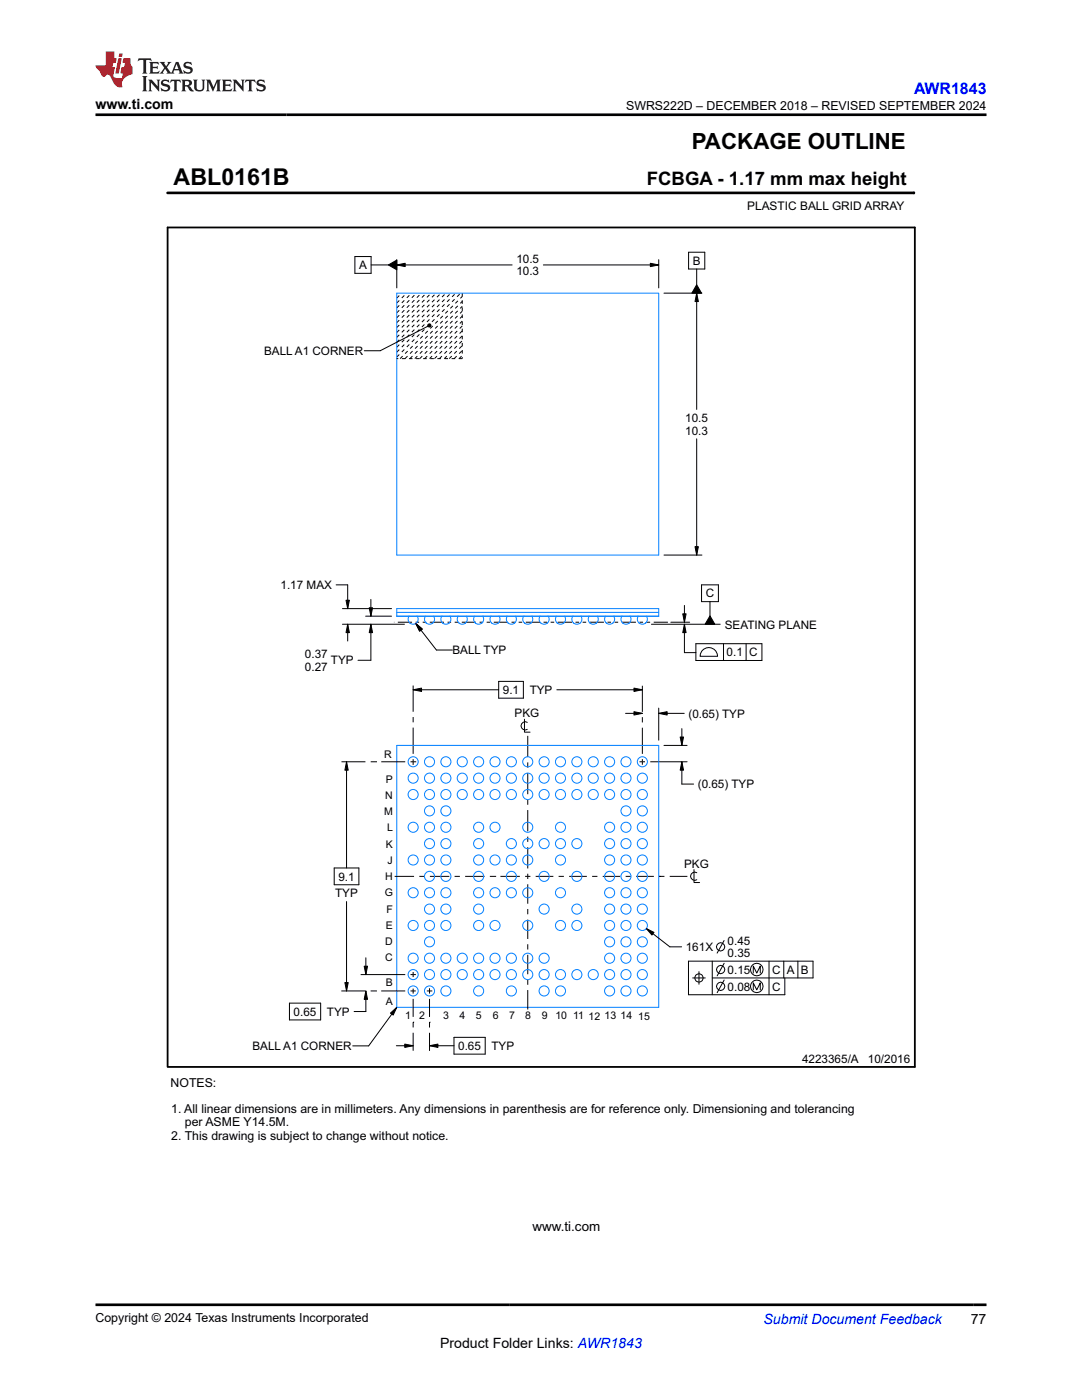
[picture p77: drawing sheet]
<svg xmlns="http://www.w3.org/2000/svg" width="216mm" height="279mm" viewBox="0 0 216 279" stroke-linecap="round" stroke-linejoin="round" font-family="sans-serif">
<defs><g id="words">
<text font-size="4.6" x="34.6" y="36.8">ABL0161B</text>
<text font-size="4.5" x="138" y="29.7">PACKAGE OUTLINE</text>
<text font-size="3.7" x="129.1" y="36.8">FCBGA - 1.17 mm max height</text>
<text font-size="3.2" fill="#00f" x="182.4" y="18.7">AWR1843</text>
<g font-size="2.8">
<text x="19.1" y="21.8">www.ti.com</text>
<text x="87.8" y="269">Product Folder Links: AWR1843</text>
<text x="193.7" y="264.2">77</text>
</g>
<text font-size="2.8" fill="#00f" x="152.4" y="264.2">Submit Document Feedback</text>
<text font-size="2.7" x="106.3" y="245.7">www.ti.com</text>
<g font-size="2.5">
<text x="124.9" y="21.9">SWRS222D – DECEMBER 2018 – REVISED SEPTEMBER 2024</text>
<text x="34" y="216.9">NOTES:</text>
<text x="34.2" y="222.2">1. All linear dimensions are in millimeters. Any dimensions in parenthesis are for reference only. Dimensioning and tolerancing</text>
<text x="34.2" y="227.4">2. This drawing is subject to change without notice.</text>
<text x="36.9" y="224.8">per ASME Y14.5M.</text>
<text x="19" y="263.9">Copyright © 2024 Texas Instruments Incorporated</text>
</g>
<text font-size="2.4" x="149.1" y="41.9">PLASTIC BALL GRID ARRAY</text>
<g font-size="2.3">
<text x="71.7" y="53.7">A</text>
<text x="103" y="52.5">10.5</text>
<text x="138.2" y="52.9">B</text>
<text x="103" y="55">10.3</text>
<text x="52.7" y="70.8">BALL A1 CORNER</text>
<text x="136.7" y="84.2">10.5</text>
<text x="136.7" y="86.7">10.3</text>
<text x="56" y="117.6">1.17 MAX</text>
<text x="140.8" y="119.2">C</text>
<text x="144.6" y="125.5">SEATING PLANE</text>
<text x="60.9" y="131.4">0.37</text>
<text x="90.3" y="130.6">BALL TYP</text>
<text x="145" y="131">0.1 C</text>
<text x="60.9" y="133.9">0.27</text>
<text x="66" y="132.6">TYP</text>
<text x="100.3" y="138.5">9.1</text>
<text x="102.7" y="143.2">PKG</text>
<text x="105.7" y="138.5">TYP</text>
<text x="137.4" y="143.2">(0.65) TYP</text>
<text x="139.2" y="157.3">(0.65) TYP</text>
<text x="136.5" y="173.2">PKG</text>
<text x="66.9" y="179.1">TYP</text>
<text x="67.5" y="175.7">9.1</text>
<text x="136.8" y="189.8">161X</text>
<text x="145.2" y="188.5">0.45</text>
<text x="145.2" y="191.1">0.35</text>
<text x="145.2" y="194.3">0.15</text>
<text x="145.2" y="197.7">0.08</text>
<text x="154.1" y="194.3">C A B</text>
<text x="154.1" y="197.7">C</text>
<text x="58.6" y="202.7">0.65</text>
<text x="65.2" y="202.7">TYP</text>
<text x="50.4" y="209.6">BALL A1 CORNER</text>
<text x="91.4" y="209.5">0.65</text>
<text x="98.1" y="209.5">TYP</text>
<text x="160" y="212.1">4223365/A</text>
<text x="173.2" y="212.1">10/2016</text>
</g>
<g font-size="2.1">
<text x="76.7" y="151.3">R</text>
<text x="76.9" y="159.4">N</text>
<text x="77" y="156.2">P</text>
<text x="76.7" y="162.7">M</text>
<text x="77.2" y="165.9">L</text>
<text x="77" y="169.2">K</text>
<text x="77.4" y="172.4">J</text>
<text x="76.8" y="178.9">G</text>
<text x="76.9" y="175.7">H</text>
<text x="77" y="185.4">E</text>
<text x="77.1" y="182.1">F</text>
<text x="76.9" y="191.9">C</text>
<text x="76.9" y="188.6">D</text>
<text x="77" y="196.8">B</text>
<text x="77" y="200.5">A</text>
<text x="80.8" y="203.4">1</text>
<text x="83.7" y="203.4">2</text>
<text x="88.4" y="203.4">3</text>
<text x="91.7" y="203.4">4</text>
<text x="94.9" y="203.4">5</text>
<text x="98.4" y="203.4">6</text>
<text x="101.6" y="203.4">7</text>
<text x="104.8" y="203.4">8</text>
<text x="108.1" y="203.4">9</text>
<text x="110.8" y="203.4">10</text>
<text x="114.3" y="203.4">11</text>
<text x="117.5" y="203.5">12</text>
<text x="120.6" y="203.5">13</text>
<text x="123.8" y="203.4">14</text>
<text x="127.4" y="203.5">15</text>
</g>
<text font-size=".2" x="103.6" y="38.6">SCALE 1.400</text>
</g></defs>
<g fill="#000">
<path d="M77.5 52.9l1.7-1v1.9zM79.2 52.9l1.6-.4v.7zM129.8 52.5l1.6 .4-1.6 .3zM139 58.5l.4 1.7h-.7zM139 56.8l1 1.7h-2zM85.4 64.8l.2-.2 .3 .1 .1 .3-.1 .2-.3 .1-.2-.2zM138.7 109.1h.7l-.4 1.7zM69 119.8h.7l-.3 1.7zM69.4 124.6l.3 1.7h-.7zM73.7 121.3h.6l-.3 1.7zM74 124.6l.3 1.7h-.6zM82.4 137.7l1.7-.4v.7z"/>
<path d="M83 124.4l1.3 1.1-.6 .5zM126.5 137.3l1.7 .4-1.7 .3zM136.2 122.5h.7l-.3 1.7zM136.6 124.6l.3 1.7h-.7zM141.7 122.9l.9 1.7h-1.9zM69.1 152l.4 1.7h-.7zM126.5 142l1.7 .4-1.7 .3zM131.4 142.4l1.7-.4v.7zM135.7 147.1h.7l-.3 1.7zM136.1 152l.3 1.7h-.7zM68.8 196.1h.7l-.4 1.7zM73 197.8l.3 1.6h-.6z"/>
<path d="M72.7 192.8h.6l-.3 1.7zM129 185.3l1.5 .8-.4 .5zM77.9 202.2l1.3-1.2-.7 1.6zM80.8 208.4l1.6 .3-1.6 .3zM85.7 208.7l1.7-.3v.6z"/>
</g>
<g fill="none" stroke="#000" stroke-width=".2">
<path d="M33.4 38.5h149M182.4 38.3v.4M70.8 51.2h3.2v3.4h-3.2zM74 52.9h3.5M77.5 52.9l1.7-1v1.9zM79.2 52.9l1.6-.4v.7zM79.2 51.8v5.7M79.2 52.9h23M108.4 52.9h23M129.8 52.5l1.6 .4-1.6 .3zM131.4 51.8v5.7M132.5 58.5h7.6"/>
<path d="M137.4 50.3h3.2v3.4h-3.2zM139 56.8l1 1.7h-2zM139 58.5l.4 1.7h-.7zM139 53.7v3.1M139 58.5v23.2M85.4 64.8l.2-.2 .3 .1 .1 .3-.1 .2-.3 .1-.2-.2zM85.4 65.1l-9.5 4.9h-3.2M139 87.6v23.2M67.1 116.7h2.3v4.8M69 119.8h.7l-.3 1.7zM74 119.6v3.4M132.5 110.8h7.6"/>
<path d="M138.7 109.1h.7l-.4 1.7zM140 116.7h3.3v3.4h-3.3zM68.3 121.5h9.8M68.3 124.6h12.4M69.4 124.6l.3 1.7h-.7zM69.4 124.6v3.3M73 123h5.1M73.7 121.3h.6l-.3 1.7zM74 124.6l.3 1.7h-.6zM74 124.6v7.2h-2.6M82.4 137.7l1.7-.4v.7zM82.4 136.8v5.2"/>
<path d="M82.4 137.7h17.1M83 124.4l1.3 1.1-.6 .5zM83 124.4l4.1 5.3h3.2M99.5 136h4.9v3.3h-4.9zM111.1 137.7h17.1M126.5 137.3l1.7 .4-1.7 .3zM128.2 136.9v5.2M130 124.6h13.7M133.9 124.2h3.7M136.2 122.5h.7l-.3 1.7zM136.6 124.6l.3 1.7h-.7zM136.6 124.6v5.6h2.3"/>
<path d="M136.6 120.8v3.4M138.9 128.5h13.1v3.3h-13.1v-3.3M140 129.9a1.75 1.75 0 0 1 2-.6 1.75 1.75 0 0 1 1.2 1.7h-3.5zM141.7 122.9l.9 1.7h-1.9zM141.7 120.1v2.8M144.4 128.5v3.3M148.9 128.5v3.3M68.1 152h4.8M69.1 152l.4 1.7h-.7zM69.1 152v21.2M74 152h1M75 152h.1"/>
<path d="M76.1 152h4.8M81.9 152h1.2M82.4 143.1v1.1M82.4 145.2v5.2M82.4 151.5v1.2M104.7 143.5v2.6h1.1M105.2 144.2a.82 .82 0 0 0-1.2 .7 .82 .82 0 0 0 1.2 .7M105.3 146.9v4.2M105.3 152.2v1M105.3 154.3v4.2M105.3 159.6v1M124.8 142.4h3.4"/>
<path d="M126.5 142l1.7 .4-1.7 .3zM127.6 152h1.1M128.2 143.1v1.1M128.2 145.2v5.2M128.2 151.5v1.1M129.8 152h7.3M131.4 142.4l1.7-.4v.7zM131.4 141.3v6.4M131.4 142.4h5.1M132.5 148.8h4.6M135.7 147.1h.7l-.3 1.7zM136.1 152l.3 1.7h-.7z"/>
<path d="M136.1 152v4.5h2.3M136.1 145.4v3.4M66.7 173.2h4.9v3.4h-4.9zM69.1 179.9v17.9M78.7 174.9h3.9M83.7 174.9h1M85.8 174.9h3.9M90.7 174.9h1.1M92.8 174.9h3.9M97.7 174.9h1.1M98.8 174.9h.1M99.9 174.9h3.8"/>
<path d="M104.8 174.9h1M105.3 161.7v4.2M105.3 167v1M105.3 169.1v4.2M105.3 174.4v1M105.3 176.5v3.9M106.9 174.9h3.5M111.5 174.9h1M113.6 174.9h3.5M118.2 174.9h1M120.3 174.9h3.5M124.8 174.9h1.1"/>
<path d="M126.9 174.9h3.6M131.5 174.9h.1M131.5 174.9h1.1M133.6 174.9h3.6M138.5 173.5v2.6h1.1M139 174.2a.82 .82 0 0 0-1.2 .7 .82 .82 0 0 0 1.2 .7M68.1 197.8h4.8M68.8 196.1h.7l-.4 1.7zM72 194.5h8.9M72.7 192.8h.6l-.3 1.7zM73 197.8l.3 1.6h-.6zM73 191.1v3.4"/>
<path d="M73 197.8v4.1h-2.3M74 197.8h1M75 197.8h.1M76.1 197.8h4.8M81.9 197.8h1.1M81.9 194.5h1.1M82.4 194v1M82.4 197.3v1M82.4 199.3v3.6M85.2 197.8h1.1M85.7 197.2v1.1M85.7 199.3v3.7"/>
<path d="M105.3 195.5h.1M105.3 181.4v1.1M105.3 183.5v3.9M105.3 188.4v1.1M105.3 190.6v3.8M105.3 195.5v1M105.3 197.6v3.9M129 185.3l1.5 .8-.4 .5zM129 185.3l4.7 3.7h2.3M138.2 195.2h2.5M139.5 193.9v2.5M142.1 195.2h20.1v-3.4h-24.8v6.7h19.2v-3.3"/>
<path d="M142.1 191.8v6.7M144.5 187.7l-1.4 2.5M144.5 192.2l-1.4 2.6M144.5 195.6l-1.4 2.5M150.3 194.2v-1.4l.7 1.4 .7-1.4v1.4M150.3 197.5v-1.4l.7 1.4 .7-1.4v1.4M153.4 191.8v6.7M156.4 191.8v3.4M159.2 191.8v3.4M57.8 200.2h6.2v3.3h-6.2zM77.9 202.2l1.3-1.2-.7 1.6zM79.1 208.7h3.3"/>
<path d="M79.2 201l-5.6 7.7h-3.2M80.8 208.4l1.6 .3-1.6 .3zM82.4 204h.1M82.4 204v1M82.4 206.1v3.6M85.7 208.7l1.7-.3v.6zM85.7 204h.1M85.7 204v1.1M85.7 206.1v3.6M85.7 208.7h4.9M90.6 207h6.2v3.4h-6.2z"/>
<circle cx="139.5" cy="195.2" r=".83"/>
<circle cx="143.8" cy="189" r=".82"/>
<circle cx="143.8" cy="193.5" r=".82"/>
<circle cx="143.8" cy="196.8" r=".82"/>
<circle cx="151" cy="193.5" r="1.25"/>
<circle cx="151" cy="196.8" r="1.25"/>
</g>
<path d="M33.4 45.4h149.1v167.5h-149.1z" fill="none" stroke="#000" stroke-width=".36"/>
<path d="M33.4 38.5h149" fill="none" stroke="#000" stroke-width=".53"/>
<g fill="none" stroke="#000" stroke-width=".2" stroke-dasharray=".7 .7" stroke-linecap="butt">
<path d="M79.2 59.5l1-1M92.2 58.5v13.1M79.2 60.5l1.9-2M79.2 61.4l2.9-2.9M79.2 62.4l3.9-3.9M79.2 63.4l4.9-4.9M79.2 64.4l5.9-5.9M79.2 65.4l6.8-6.9M79.2 66.4l7.8-7.9M79.2 67.3l8.8-8.8M79.2 68.3l9.8-9.8M79.2 69.3l10.8-10.8"/>
<path d="M79.2 70.3l11.7-11.8M79.2 71.3l12.7-12.8M79.8 71.6l12.4-12.4M80.8 71.6l11.4-11.5M81.8 71.6l10.4-10.5M82.8 71.6l9.4-9.5M83.8 71.6l8.4-8.5M84.7 71.6l7.5-7.5M85.7 71.6l6.5-6.5M86.7 71.6l5.5-5.6M87.7 71.6l4.5-4.6M88.7 71.6l3.5-3.6"/>
<path d="M89.6 71.6l2.6-2.6M90.6 71.6l1.6-1.6M91.6 71.6l.6-.7M92.2 71.6h-13"/>
</g>
<g fill="none" stroke="#007fff" stroke-width=".2">
<path d="M79.2 58.5h52.2v52.3h-52.2zM79.2 121.5h52.2v1.5h-52.2zM79.2 122.2h52.2M81.6 123a1.01 1.01 0 0 0 .2 1.3 1.01 1.01 0 0 0 1.3 0 1.01 1.01 0 0 0 .1-1.3M84.9 123a1.01 1.01 0 0 0 .1 1.3 1.01 1.01 0 0 0 1.4 0 1.01 1.01 0 0 0 .1-1.3M88.2 123a1.01 1.01 0 0 0 .1 1.3 1.01 1.01 0 0 0 1.3 0 1.01 1.01 0 0 0 .2-1.3M91.4 123a1.01 1.01 0 0 0 .2 1.3 1.01 1.01 0 0 0 1.3 0 1.01 1.01 0 0 0 .2-1.3M94.7 123a1.01 1.01 0 0 0 .1 1.3 1.01 1.01 0 0 0 1.4 0 1.01 1.01 0 0 0 .1-1.3M98 123a1.01 1.01 0 0 0 .1 1.3 1.01 1.01 0 0 0 1.3 0 1.01 1.01 0 0 0 .2-1.3M101.2 123a1.01 1.01 0 0 0 .2 1.3 1.01 1.01 0 0 0 1.3 0 1.01 1.01 0 0 0 .2-1.3M104.5 123a1.01 1.01 0 0 0 .1 1.3 1.01 1.01 0 0 0 1.4 0 1.01 1.01 0 0 0 .1-1.3M107.8 123a1.01 1.01 0 0 0 .1 1.3 1.01 1.01 0 0 0 1.3 0 1.01 1.01 0 0 0 .2-1.3"/>
<path d="M111 123a1.01 1.01 0 0 0 .2 1.3 1.01 1.01 0 0 0 1.3 0 1.01 1.01 0 0 0 .2-1.3M114.3 123a1.01 1.01 0 0 0 .1 1.3 1.01 1.01 0 0 0 1.4 0 1.01 1.01 0 0 0 .1-1.3M117.6 123a1.01 1.01 0 0 0 .1 1.3 1.01 1.01 0 0 0 1.3 0 1.01 1.01 0 0 0 .2-1.3M120.8 123a1.01 1.01 0 0 0 .2 1.3 1.01 1.01 0 0 0 1.3 0 1.01 1.01 0 0 0 .2-1.3M124.1 123a1.01 1.01 0 0 0 .1 1.3 1.01 1.01 0 0 0 1.4 0 1.01 1.01 0 0 0 .1-1.3M127.4 123a1.01 1.01 0 0 0 .1 1.3 1.01 1.01 0 0 0 1.3 0 1.01 1.01 0 0 0 .2-1.3M79.2 148.8h52.2v52.2h-52.2z"/>
<circle cx="82.4" cy="152" r="1.01"/>
<circle cx="82.4" cy="158.6" r="1.01"/>
<circle cx="82.4" cy="155.3" r="1.01"/>
<circle cx="85.7" cy="158.6" r="1.01"/>
<circle cx="85.7" cy="152" r="1.01"/>
<circle cx="85.7" cy="155.3" r="1.01"/>
<circle cx="89" cy="152" r="1.01"/>
<circle cx="89" cy="155.3" r="1.01"/>
<circle cx="89" cy="158.6" r="1.01"/>
<circle cx="92.2" cy="155.3" r="1.01"/>
<circle cx="92.2" cy="152" r="1.01"/>
<circle cx="92.2" cy="158.6" r="1.01"/>
<circle cx="95.5" cy="155.3" r="1.01"/>
<circle cx="95.5" cy="158.6" r="1.01"/>
<circle cx="95.5" cy="152" r="1.01"/>
<circle cx="98.8" cy="155.3" r="1.01"/>
<circle cx="98.8" cy="152" r="1.01"/>
<circle cx="98.8" cy="158.6" r="1.01"/>
<circle cx="102" cy="158.6" r="1.01"/>
<circle cx="102" cy="152" r="1.01"/>
<circle cx="102" cy="155.3" r="1.01"/>
<circle cx="105.3" cy="158.6" r="1.01"/>
<circle cx="105.3" cy="152" r="1.01"/>
<circle cx="105.3" cy="155.3" r="1.01"/>
<circle cx="108.6" cy="152" r="1.01"/>
<circle cx="108.6" cy="158.6" r="1.01"/>
<circle cx="108.6" cy="155.3" r="1.01"/>
<circle cx="111.8" cy="155.3" r="1.01"/>
<circle cx="111.8" cy="158.6" r="1.01"/>
<circle cx="111.8" cy="152" r="1.01"/>
<circle cx="115.1" cy="155.3" r="1.01"/>
<circle cx="115.1" cy="152" r="1.01"/>
<circle cx="115.1" cy="158.6" r="1.01"/>
<circle cx="118.4" cy="155.3" r="1.01"/>
<circle cx="118.4" cy="158.6" r="1.01"/>
<circle cx="118.4" cy="152" r="1.01"/>
<circle cx="121.6" cy="155.3" r="1.01"/>
<circle cx="121.6" cy="158.6" r="1.01"/>
<circle cx="121.6" cy="152" r="1.01"/>
<circle cx="124.9" cy="155.3" r="1.01"/>
<circle cx="124.9" cy="158.6" r="1.01"/>
<circle cx="124.9" cy="152" r="1.01"/>
<circle cx="128.2" cy="155.3" r="1.01"/>
<circle cx="128.2" cy="152" r="1.01"/>
<circle cx="128.2" cy="158.6" r="1.01"/>
<circle cx="82.4" cy="165.1" r="1.01"/>
<circle cx="82.4" cy="178.2" r="1.01"/>
<circle cx="82.4" cy="171.6" r="1.01"/>
<circle cx="85.7" cy="168.4" r="1.01"/>
<circle cx="85.7" cy="161.8" r="1.01"/>
<circle cx="85.7" cy="165.1" r="1.01"/>
<circle cx="85.7" cy="174.9" r="1.01"/>
<circle cx="85.7" cy="178.2" r="1.01"/>
<circle cx="85.7" cy="171.6" r="1.01"/>
<circle cx="89" cy="168.4" r="1.01"/>
<circle cx="89" cy="161.8" r="1.01"/>
<circle cx="89" cy="165.1" r="1.01"/>
<circle cx="89" cy="174.9" r="1.01"/>
<circle cx="89" cy="178.2" r="1.01"/>
<circle cx="89" cy="171.6" r="1.01"/>
<circle cx="95.5" cy="168.4" r="1.01"/>
<circle cx="95.5" cy="165.1" r="1.01"/>
<circle cx="95.5" cy="174.9" r="1.01"/>
<circle cx="95.5" cy="178.2" r="1.01"/>
<circle cx="95.5" cy="171.6" r="1.01"/>
<circle cx="98.8" cy="165.1" r="1.01"/>
<circle cx="98.8" cy="178.2" r="1.01"/>
<circle cx="98.8" cy="171.6" r="1.01"/>
<circle cx="102" cy="168.4" r="1.01"/>
<circle cx="102" cy="174.9" r="1.01"/>
<circle cx="102" cy="178.2" r="1.01"/>
<circle cx="102" cy="171.6" r="1.01"/>
<circle cx="105.3" cy="168.4" r="1.01"/>
<circle cx="105.3" cy="165.1" r="1.01"/>
<circle cx="105.3" cy="178.2" r="1.01"/>
<circle cx="105.3" cy="171.6" r="1.01"/>
<circle cx="108.6" cy="168.4" r="1.01"/>
<circle cx="108.6" cy="174.9" r="1.01"/>
<circle cx="111.8" cy="168.4" r="1.01"/>
<circle cx="111.8" cy="165.1" r="1.01"/>
<circle cx="111.8" cy="178.2" r="1.01"/>
<circle cx="111.8" cy="171.6" r="1.01"/>
<circle cx="115.1" cy="168.4" r="1.01"/>
<circle cx="115.1" cy="174.9" r="1.01"/>
<circle cx="121.6" cy="168.4" r="1.01"/>
<circle cx="121.6" cy="165.1" r="1.01"/>
<circle cx="121.6" cy="174.9" r="1.01"/>
<circle cx="121.6" cy="178.2" r="1.01"/>
<circle cx="121.6" cy="171.6" r="1.01"/>
<circle cx="124.9" cy="168.4" r="1.01"/>
<circle cx="124.9" cy="161.8" r="1.01"/>
<circle cx="124.9" cy="165.1" r="1.01"/>
<circle cx="124.9" cy="174.9" r="1.01"/>
<circle cx="124.9" cy="178.2" r="1.01"/>
<circle cx="124.9" cy="171.6" r="1.01"/>
<circle cx="128.2" cy="168.4" r="1.01"/>
<circle cx="128.2" cy="161.8" r="1.01"/>
<circle cx="128.2" cy="165.1" r="1.01"/>
<circle cx="128.2" cy="174.9" r="1.01"/>
<circle cx="128.2" cy="178.2" r="1.01"/>
<circle cx="128.2" cy="171.6" r="1.01"/>
<circle cx="82.4" cy="194.5" r="1.01"/>
<circle cx="82.4" cy="197.8" r="1.01"/>
<circle cx="82.4" cy="184.7" r="1.01"/>
<circle cx="82.4" cy="191.2" r="1.01"/>
<circle cx="85.7" cy="194.5" r="1.01"/>
<circle cx="85.7" cy="197.8" r="1.01"/>
<circle cx="85.7" cy="188" r="1.01"/>
<circle cx="85.7" cy="184.7" r="1.01"/>
<circle cx="85.7" cy="191.2" r="1.01"/>
<circle cx="85.7" cy="181.4" r="1.01"/>
<circle cx="89" cy="194.5" r="1.01"/>
<circle cx="89" cy="197.8" r="1.01"/>
<circle cx="89" cy="184.7" r="1.01"/>
<circle cx="89" cy="191.2" r="1.01"/>
<circle cx="89" cy="181.4" r="1.01"/>
<circle cx="92.2" cy="194.5" r="1.01"/>
<circle cx="92.2" cy="191.2" r="1.01"/>
<circle cx="95.5" cy="194.5" r="1.01"/>
<circle cx="95.5" cy="197.8" r="1.01"/>
<circle cx="95.5" cy="184.7" r="1.01"/>
<circle cx="95.5" cy="191.2" r="1.01"/>
<circle cx="95.5" cy="181.4" r="1.01"/>
<circle cx="98.8" cy="194.5" r="1.01"/>
<circle cx="98.8" cy="184.7" r="1.01"/>
<circle cx="98.8" cy="191.2" r="1.01"/>
<circle cx="102" cy="194.5" r="1.01"/>
<circle cx="102" cy="197.8" r="1.01"/>
<circle cx="102" cy="191.2" r="1.01"/>
<circle cx="105.3" cy="194.5" r="1.01"/>
<circle cx="105.3" cy="184.7" r="1.01"/>
<circle cx="105.3" cy="191.2" r="1.01"/>
<circle cx="108.6" cy="194.5" r="1.01"/>
<circle cx="108.6" cy="197.8" r="1.01"/>
<circle cx="108.6" cy="191.2" r="1.01"/>
<circle cx="108.6" cy="181.4" r="1.01"/>
<circle cx="111.8" cy="194.5" r="1.01"/>
<circle cx="111.8" cy="197.8" r="1.01"/>
<circle cx="111.8" cy="184.7" r="1.01"/>
<circle cx="115.1" cy="194.5" r="1.01"/>
<circle cx="115.1" cy="184.7" r="1.01"/>
<circle cx="115.1" cy="181.4" r="1.01"/>
<circle cx="118.4" cy="194.5" r="1.01"/>
<circle cx="121.6" cy="194.5" r="1.01"/>
<circle cx="121.6" cy="197.8" r="1.01"/>
<circle cx="121.6" cy="184.7" r="1.01"/>
<circle cx="121.6" cy="188" r="1.01"/>
<circle cx="121.6" cy="191.2" r="1.01"/>
<circle cx="121.6" cy="181.4" r="1.01"/>
<circle cx="124.9" cy="194.5" r="1.01"/>
<circle cx="124.9" cy="197.8" r="1.01"/>
<circle cx="124.9" cy="184.7" r="1.01"/>
<circle cx="124.9" cy="188" r="1.01"/>
<circle cx="124.9" cy="191.2" r="1.01"/>
<circle cx="124.9" cy="181.4" r="1.01"/>
<circle cx="128.2" cy="194.5" r="1.01"/>
<circle cx="128.2" cy="197.8" r="1.01"/>
<circle cx="128.2" cy="188" r="1.01"/>
<circle cx="128.2" cy="184.7" r="1.01"/>
<circle cx="128.2" cy="191.2" r="1.01"/>
<circle cx="128.2" cy="181.4" r="1.01"/>
</g>
<path d="M133.3 124.2h-54.7" fill="none" stroke="#000" stroke-width=".2" stroke-dasharray="2.8 .7 .7 .7 .7 .7" stroke-linecap="butt"/>
<path d="M27.7 11.6l-.2 .6 .5-.2h.6v.1v2.2l-.2 .4h1l-.2-.4v-2.2v-.1h.5l.5 .2-.1-.6zM29.8 12.4l.2 .3v1.6l-.2 .4h1.9l.1-.6a1.08 1.08 0 0 1-1.3 .2v-.7h.6l.4 .2v-.7l-.4 .2h-.6v-.5l.2-.2a1 1 0 0 1 1 .3l-.1-.5zM31.8 12.4l1 1.1-1 1.2h.9l-.2-.2 .4-.8 .5 .8-.2 .2h1.6l-.2-.2 .1-.5h1l.1 .5-.1 .2h.9l-.2-.4-.8-1.9h-.5l-1 2.1-.8-1.1 .9-1h-.8l.2 .2-.5 .6-.3-.6 .1-.2zM35.2 12.8l.4 1h-.8zM36.8 12.5a.65 .65 0 0 0-.2 .7 .65 .65 0 0 0 .6 .5l.7 .1 .1 .3a.79 .79 0 0 1-.7 .4 .79 .79 0 0 1-.7-.5l.1 .7 .2-.1a.93 .93 0 0 0 1.1 0 .93 .93 0 0 0 .4-.9 1.46 1.46 0 0 0-1.2-.6l-.1-.3a1.09 1.09 0 0 1 1.2 .2l-.2-.6-.1 .1-.6-.2zM28.4 15.2l.2 .4v2.2l-.2 .4h1l-.2-.4v-2.2l.2-.4zM29.6 15.9l.2 .4v1.5l-.2 .4h.8l-.3-.4v-1.3l1.7 1.8v-2l.2-.4h-.8l.2 .2 .1 1.1-1.2-1.3zM32.3 16a.65 .65 0 0 0-.2 .8 .65 .65 0 0 0 .7 .4l.6 .2 .1 .2a.79 .79 0 0 1-.7 .4 .79 .79 0 0 1-.7-.5l.1 .7 .2-.1a.93 .93 0 0 0 1.1 .1 .93 .93 0 0 0 .4-1 1.46 1.46 0 0 0-1.2-.5l-.1-.4a1.09 1.09 0 0 1 1.2 .2l-.2-.6-.1 .1-.6-.1zM34.1 15.9l-.1 .6a.63 .63 0 0 1 .7-.3l.1 1.6-.3 .4h1l-.2-.4v-1.6a.66 .66 0 0 1 .8 .3l-.1-.6zM36.2 15.9l.2 .4v1.5l-.2 .4h.9l-.2-.2v-.7h.5l.1 .2a.79 .79 0 0 0 1.2 .6l-1-.9a.61 .61 0 0 0 .6-.6 .61 .61 0 0 0-.5-.7zM36.9 16.2h.2a.47 .47 0 0 1 .5 .1 .47 .47 0 0 1 .1 .5l-.2 .1-.6 .1zM38.5 15.9l.2 .2a2.27 2.27 0 0 0 .4 2 1.04 1.04 0 0 0 1.7-.7v-1.3l.2-.2h-.8l.2 .4v1.1a.6 .6 0 0 1-.6 .6 .6 .6 0 0 1-.6-.6v-1.1l.3-.4zM41.1 15.9l.2 .4v1.5l-.2 .4h.7l-.2-.4v-1.4l.9 1.9 .8-1.9v1.4l-.2 .4h1l-.3-.4v-1.5l.3-.4h-.8l-.7 1.5-.7-1.5zM44.3 15.9l.2 .4v1.5l-.2 .4h1.9l.1-.6a1.09 1.09 0 0 1-1.3 .2v-.7h.6l.4 .2v-.6l-.4 .2h-.6v-.6l.2-.1a1.01 1.01 0 0 1 1 .3l-.1-.6zM46.4 15.9l.3 .4v1.5l-.3 .4h.8l-.2-.4v-1.3l1.6 1.8v-2l.2-.4h-.7l.2 .2v1.1l-1.2-1.3zM49 15.9l-.1 .6a.63 .63 0 0 1 .8-.3v1.6l-.3 .4h1l-.2-.4v-1.6a.66 .66 0 0 1 .8 .3l-.1-.6zM51.4 16a.65 .65 0 0 0-.2 .8 .65 .65 0 0 0 .6 .4l.6 .2 .2 .2a.79 .79 0 0 1-.8 .4 .79 .79 0 0 1-.6-.5l.1 .7 .2-.1a.93 .93 0 0 0 1 .1 .93 .93 0 0 0 .5-1 1.46 1.46 0 0 0-1.3-.5l-.1-.4a1.09 1.09 0 0 1 1.3 .2l-.2-.6-.2 .1-.5-.1z" fill="#231f20"/>
<path d="M21.1 10.3v2.7h-2v.4l.9 1a.95 .95 0 0 0 .9 .9 .59 .59 0 0 1 .6-.4 .59 .59 0 0 1 .5 .3l.4 .8a1.59 1.59 0 0 0 2.1 1.4 1.61 1.61 0 0 1 1-2.3l1-.3-.1-1.5a1.59 1.59 0 0 1-.4-1.7h-1.4l-.2 .9h.5l-.1 .9h-.5l-.2 .9v.3l.4 .1-.2 .9h-.6a.73 .73 0 0 1-1.1-.7l.3-1.5h-.5l.2-.9h.5l.2-.9h-.5v-1.3zM23.6 11.6l-.6 3.1h.7l.6-3.1zM23.8 10.7l-.1 .6h.7l.1-.6z" fill="#ed1c24"/>
<path d="M19 22.9h177.8M19 260.4h177.8" fill="none" stroke="#000" stroke-width=".53"/>
<use href="#words"/>
</svg>
